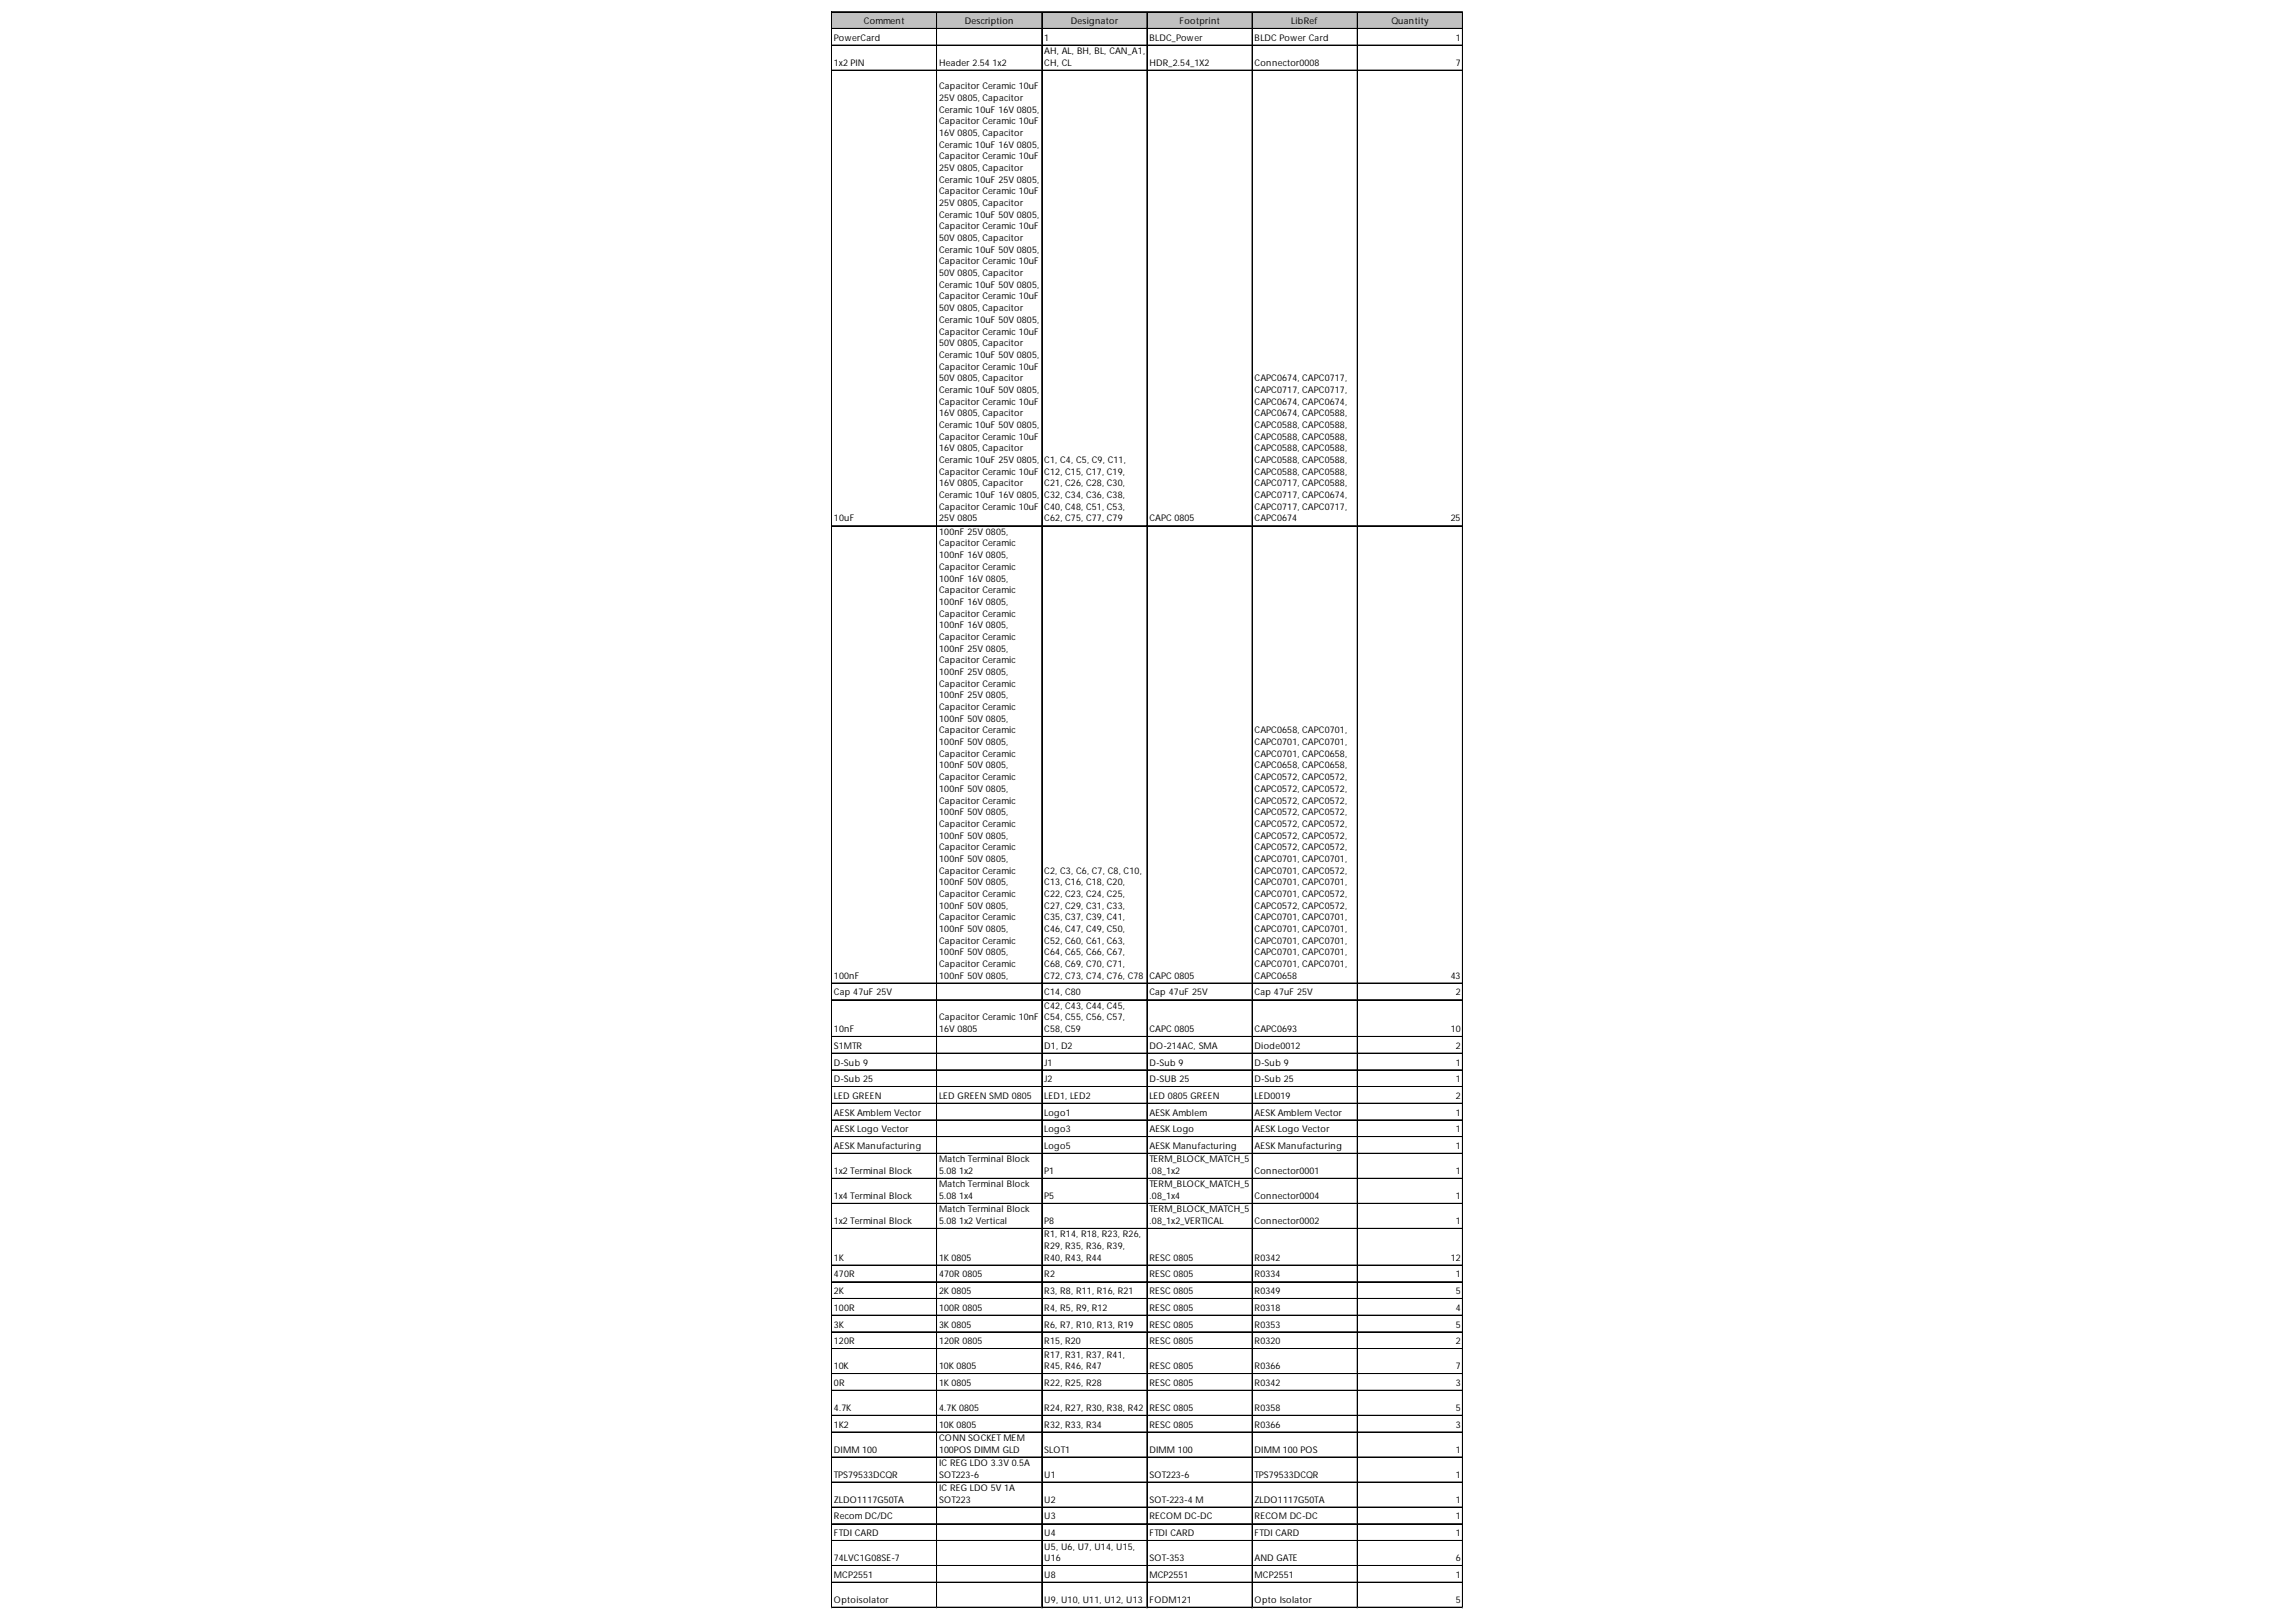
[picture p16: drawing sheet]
<svg xmlns="http://www.w3.org/2000/svg" width="297mm" height="210mm" viewBox="0 0 297 210" stroke-linecap="round" stroke-linejoin="round" font-family="sans-serif">
<defs><g id="words">
<g font-size="1.2">
<text x="107.9" y="5.3">PowerCard</text>
<text x="111.8" y="3.1">Comment</text>
<text x="124.8" y="3.1">Description</text>
<text x="135.1" y="5.3">1</text>
<text x="138.5" y="3.1">Designator</text>
<text x="148.7" y="5.3">BLDC_Power</text>
<text x="152.6" y="3.1">Footprint</text>
<text x="162.3" y="5.3">BLDC Power Card</text>
<text x="167.1" y="3.1">LibRef</text>
<text x="180" y="3.1">Quantity</text>
<text x="188.3" y="5.3">1</text>
<text x="107.9" y="8.5">1x2 PIN</text>
<text x="121.5" y="8.5">Header 2.54 1x2</text>
<text x="121.5" y="11.5">Capacitor Ceramic 10uF</text>
<text x="135.1" y="7">AH, AL, BH, BL, CAN_A1,</text>
<text x="135.1" y="8.5">CH, CL</text>
<text x="148.7" y="8.5">HDR_2.54_1X2</text>
<text x="162.3" y="8.5">Connector0008</text>
<text x="188.3" y="8.5">7</text>
<text x="121.5" y="13.1">25V 0805, Capacitor</text>
<text x="121.5" y="14.6">Ceramic 10uF 16V 0805,</text>
<text x="121.5" y="16.1">Capacitor Ceramic 10uF</text>
<text x="121.5" y="17.6">16V 0805, Capacitor</text>
<text x="121.5" y="19.1">Ceramic 10uF 16V 0805,</text>
<text x="121.5" y="20.6">Capacitor Ceramic 10uF</text>
<text x="121.5" y="22.1">25V 0805, Capacitor</text>
<text x="121.5" y="23.6">Ceramic 10uF 25V 0805,</text>
<text x="121.5" y="25.2">Capacitor Ceramic 10uF</text>
<text x="121.5" y="26.7">25V 0805, Capacitor</text>
<text x="121.5" y="28.2">Ceramic 10uF 50V 0805,</text>
<text x="121.5" y="29.7">Capacitor Ceramic 10uF</text>
<text x="121.5" y="31.2">50V 0805, Capacitor</text>
<text x="121.5" y="32.7">Ceramic 10uF 50V 0805,</text>
<text x="121.5" y="34.2">Capacitor Ceramic 10uF</text>
<text x="121.5" y="35.7">50V 0805, Capacitor</text>
<text x="121.5" y="37.2">Ceramic 10uF 50V 0805,</text>
<text x="121.5" y="38.8">Capacitor Ceramic 10uF</text>
<text x="121.5" y="40.3">50V 0805, Capacitor</text>
<text x="121.5" y="41.8">Ceramic 10uF 50V 0805,</text>
<text x="121.5" y="43.3">Capacitor Ceramic 10uF</text>
<text x="121.5" y="44.8">50V 0805, Capacitor</text>
<text x="121.5" y="46.3">Ceramic 10uF 50V 0805,</text>
<text x="121.5" y="47.8">Capacitor Ceramic 10uF</text>
<text x="121.5" y="49.3">50V 0805, Capacitor</text>
<text x="121.5" y="50.9">Ceramic 10uF 50V 0805,</text>
<text x="121.5" y="52.4">Capacitor Ceramic 10uF</text>
<text x="121.5" y="53.9">16V 0805, Capacitor</text>
<text x="162.3" y="49.3">CAPC0674, CAPC0717,</text>
<text x="162.3" y="50.9">CAPC0717, CAPC0717,</text>
<text x="162.3" y="52.4">CAPC0674, CAPC0674,</text>
<text x="162.3" y="53.9">CAPC0674, CAPC0588,</text>
<text x="121.5" y="55.4">Ceramic 10uF 50V 0805,</text>
<text x="121.5" y="56.9">Capacitor Ceramic 10uF</text>
<text x="121.5" y="58.4">16V 0805, Capacitor</text>
<text x="121.5" y="59.9">Ceramic 10uF 25V 0805,</text>
<text x="135.1" y="59.9">C1, C4, C5, C9, C11,</text>
<text x="162.3" y="55.4">CAPC0588, CAPC0588,</text>
<text x="162.3" y="56.9">CAPC0588, CAPC0588,</text>
<text x="162.3" y="58.4">CAPC0588, CAPC0588,</text>
<text x="162.3" y="59.9">CAPC0588, CAPC0588,</text>
<text x="121.5" y="61.4">Capacitor Ceramic 10uF</text>
<text x="121.5" y="62.9">16V 0805, Capacitor</text>
<text x="121.5" y="64.5">Ceramic 10uF 16V 0805,</text>
<text x="121.5" y="66">Capacitor Ceramic 10uF</text>
<text x="135.1" y="61.4">C12, C15, C17, C19,</text>
<text x="135.1" y="62.9">C21, C26, C28, C30,</text>
<text x="135.1" y="64.5">C32, C34, C36, C38,</text>
<text x="135.1" y="66">C40, C48, C51, C53,</text>
<text x="162.3" y="61.4">CAPC0588, CAPC0588,</text>
<text x="162.3" y="62.9">CAPC0717, CAPC0588,</text>
<text x="162.3" y="64.5">CAPC0717, CAPC0674,</text>
<text x="162.3" y="66">CAPC0717, CAPC0717,</text>
<text x="107.9" y="67.5">10uF</text>
<text x="121.5" y="67.5">25V 0805</text>
<text x="121.5" y="67.7">Capacitor Ceramic</text>
<text x="121.5" y="69.2">100nF 25V 0805,</text>
<text x="121.5" y="70.7">Capacitor Ceramic</text>
<text x="135.1" y="67.5">C62, C75, C77, C79</text>
<text x="148.7" y="67.5">CAPC 0805</text>
<text x="162.3" y="67.5">CAPC0674</text>
<text x="187.7" y="67.5">25</text>
<text x="121.5" y="72.2">100nF 16V 0805,</text>
<text x="121.5" y="73.7">Capacitor Ceramic</text>
<text x="121.5" y="75.3">100nF 16V 0805,</text>
<text x="121.5" y="76.8">Capacitor Ceramic</text>
<text x="121.5" y="78.3">100nF 16V 0805,</text>
<text x="121.5" y="79.8">Capacitor Ceramic</text>
<text x="121.5" y="81.3">100nF 16V 0805,</text>
<text x="121.5" y="82.8">Capacitor Ceramic</text>
<text x="121.5" y="84.3">100nF 25V 0805,</text>
<text x="121.5" y="85.8">Capacitor Ceramic</text>
<text x="121.5" y="87.4">100nF 25V 0805,</text>
<text x="121.5" y="88.9">Capacitor Ceramic</text>
<text x="121.5" y="90.4">100nF 25V 0805,</text>
<text x="121.5" y="91.9">Capacitor Ceramic</text>
<text x="121.5" y="93.4">100nF 50V 0805,</text>
<text x="121.5" y="94.9">Capacitor Ceramic</text>
<text x="162.3" y="94.9">CAPC0658, CAPC0701,</text>
<text x="121.5" y="96.4">100nF 50V 0805,</text>
<text x="121.5" y="97.9">Capacitor Ceramic</text>
<text x="121.5" y="99.4">100nF 50V 0805,</text>
<text x="121.5" y="101">Capacitor Ceramic</text>
<text x="162.3" y="96.4">CAPC0701, CAPC0701,</text>
<text x="162.3" y="97.9">CAPC0701, CAPC0658,</text>
<text x="162.3" y="99.4">CAPC0658, CAPC0658,</text>
<text x="162.3" y="101">CAPC0572, CAPC0572,</text>
<text x="121.5" y="102.5">100nF 50V 0805,</text>
<text x="121.5" y="104">Capacitor Ceramic</text>
<text x="121.5" y="105.5">100nF 50V 0805,</text>
<text x="121.5" y="107">Capacitor Ceramic</text>
<text x="162.3" y="102.5">CAPC0572, CAPC0572,</text>
<text x="162.3" y="104">CAPC0572, CAPC0572,</text>
<text x="162.3" y="105.5">CAPC0572, CAPC0572,</text>
<text x="162.3" y="107">CAPC0572, CAPC0572,</text>
<text x="121.5" y="108.5">100nF 50V 0805,</text>
<text x="121.5" y="110">Capacitor Ceramic</text>
<text x="121.5" y="111.5">100nF 50V 0805,</text>
<text x="121.5" y="113.1">Capacitor Ceramic</text>
<text x="135.1" y="113.1">C2, C3, C6, C7, C8, C10,</text>
<text x="162.3" y="108.5">CAPC0572, CAPC0572,</text>
<text x="162.3" y="110">CAPC0572, CAPC0572,</text>
<text x="162.3" y="111.5">CAPC0701, CAPC0701,</text>
<text x="162.3" y="113.1">CAPC0701, CAPC0572,</text>
<text x="121.5" y="114.6">100nF 50V 0805,</text>
<text x="121.5" y="116.1">Capacitor Ceramic</text>
<text x="121.5" y="117.6">100nF 50V 0805,</text>
<text x="121.5" y="119.1">Capacitor Ceramic</text>
<text x="135.1" y="114.6">C13, C16, C18, C20,</text>
<text x="135.1" y="116.1">C22, C23, C24, C25,</text>
<text x="135.1" y="117.6">C27, C29, C31, C33,</text>
<text x="135.1" y="119.1">C35, C37, C39, C41,</text>
<text x="162.3" y="114.6">CAPC0701, CAPC0701,</text>
<text x="162.3" y="116.1">CAPC0701, CAPC0572,</text>
<text x="162.3" y="117.6">CAPC0572, CAPC0572,</text>
<text x="162.3" y="119.1">CAPC0701, CAPC0701,</text>
<text x="121.5" y="120.6">100nF 50V 0805,</text>
<text x="121.5" y="122.1">Capacitor Ceramic</text>
<text x="121.5" y="123.6">100nF 50V 0805,</text>
<text x="121.5" y="125.1">Capacitor Ceramic</text>
<text x="135.1" y="120.6">C46, C47, C49, C50,</text>
<text x="135.1" y="122.1">C52, C60, C61, C63,</text>
<text x="135.1" y="123.6">C64, C65, C66, C67,</text>
<text x="135.1" y="125.1">C68, C69, C70, C71,</text>
<text x="162.3" y="120.6">CAPC0701, CAPC0701,</text>
<text x="162.3" y="122.1">CAPC0701, CAPC0701,</text>
<text x="162.3" y="123.6">CAPC0701, CAPC0701,</text>
<text x="162.3" y="125.1">CAPC0701, CAPC0701,</text>
<text x="107.9" y="126.7">100nF</text>
<text x="107.9" y="128.8">Cap 47uF 25V</text>
<text x="121.5" y="126.7">100nF 50V 0805,</text>
<text x="135.1" y="126.7">C72, C73, C74, C76, C78</text>
<text x="135.1" y="128.8">C14, C80</text>
<text x="135.1" y="130.5">C42, C43, C44, C45,</text>
<text x="148.7" y="126.7">CAPC 0805</text>
<text x="148.7" y="128.8">Cap 47uF 25V</text>
<text x="162.3" y="126.7">CAPC0658</text>
<text x="162.3" y="128.8">Cap 47uF 25V</text>
<text x="187.7" y="126.7">43</text>
<text x="188.3" y="128.8">2</text>
<text x="107.9" y="133.6">10nF</text>
<text x="107.9" y="135.7">S1MTR</text>
<text x="107.9" y="137.9">D-Sub 9</text>
<text x="121.5" y="132.1">Capacitor Ceramic 10nF</text>
<text x="121.5" y="133.6">16V 0805</text>
<text x="135.1" y="132.1">C54, C55, C56, C57,</text>
<text x="135.1" y="133.6">C58, C59</text>
<text x="135.1" y="135.7">D1, D2</text>
<text x="135.1" y="137.9">J1</text>
<text x="148.7" y="133.6">CAPC 0805</text>
<text x="148.7" y="135.7">DO-214AC, SMA</text>
<text x="148.7" y="137.9">D-Sub 9</text>
<text x="162.3" y="133.6">CAPC0693</text>
<text x="162.3" y="135.7">Diode0012</text>
<text x="162.3" y="137.9">D-Sub 9</text>
<text x="187.7" y="133.6">10</text>
<text x="188.3" y="135.7">2</text>
<text x="188.3" y="137.9">1</text>
<text x="107.9" y="140">D-Sub 25</text>
<text x="107.9" y="142.2">LED GREEN</text>
<text x="121.5" y="142.2">LED GREEN SMD 0805</text>
<text x="135.1" y="140">J2</text>
<text x="135.1" y="142.2">LED1, LED2</text>
<text x="148.7" y="140">D-SUB 25</text>
<text x="148.7" y="142.2">LED 0805 GREEN</text>
<text x="162.3" y="140">D-Sub 25</text>
<text x="162.3" y="142.2">LED0019</text>
<text x="188.3" y="140">1</text>
<text x="188.3" y="142.2">2</text>
<text x="107.9" y="144.4">AESK Amblem Vector</text>
<text x="107.9" y="146.5">AESK Logo Vector</text>
<text x="107.9" y="148.7">AESK Manufacturing</text>
<text x="135.1" y="144.4">Logo1</text>
<text x="135.1" y="146.5">Logo3</text>
<text x="135.1" y="148.7">Logo5</text>
<text x="148.7" y="144.4">AESK Amblem</text>
<text x="148.7" y="146.5">AESK Logo</text>
<text x="148.7" y="148.7">AESK Manufacturing</text>
<text x="162.3" y="144.4">AESK Amblem Vector</text>
<text x="162.3" y="146.5">AESK Logo Vector</text>
<text x="162.3" y="148.7">AESK Manufacturing</text>
<text x="188.3" y="144.4">1</text>
<text x="188.3" y="146.5">1</text>
<text x="188.3" y="148.7">1</text>
<text x="107.9" y="151.9">1x2 Terminal Block</text>
<text x="107.9" y="155.2">1x4 Terminal Block</text>
<text x="121.5" y="150.4">Match Terminal Block</text>
<text x="121.5" y="151.9">5.08 1x2</text>
<text x="121.5" y="153.7">Match Terminal Block</text>
<text x="121.5" y="155.2">5.08 1x4</text>
<text x="135.1" y="151.9">P1</text>
<text x="135.1" y="155.2">P5</text>
<text x="148.7" y="150.4">TERM_BLOCK_MATCH_5</text>
<text x="148.7" y="151.9">.08_1x2</text>
<text x="148.7" y="153.7">TERM_BLOCK_MATCH_5</text>
<text x="148.7" y="155.2">.08_1x4</text>
<text x="162.3" y="151.9">Connector0001</text>
<text x="162.3" y="155.2">Connector0004</text>
<text x="188.3" y="151.9">1</text>
<text x="188.3" y="155.2">1</text>
<text x="107.9" y="158.4">1x2 Terminal Block</text>
<text x="121.5" y="156.9">Match Terminal Block</text>
<text x="121.5" y="158.4">5.08 1x2 Vertical</text>
<text x="135.1" y="158.4">P8</text>
<text x="135.1" y="160.1">R1, R14, R18, R23, R26,</text>
<text x="135.1" y="161.6">R29, R35, R36, R39,</text>
<text x="148.7" y="156.9">TERM_BLOCK_MATCH_5</text>
<text x="148.7" y="158.4">.08_1x2_VERTICAL</text>
<text x="162.3" y="158.4">Connector0002</text>
<text x="188.3" y="158.4">1</text>
<text x="107.9" y="163.2">1K</text>
<text x="107.9" y="165.3">470R</text>
<text x="107.9" y="167.5">2K</text>
<text x="121.5" y="163.2">1K 0805</text>
<text x="121.5" y="165.3">470R 0805</text>
<text x="121.5" y="167.5">2K 0805</text>
<text x="135.1" y="163.2">R40, R43, R44</text>
<text x="135.1" y="165.3">R2</text>
<text x="135.1" y="167.5">R3, R8, R11, R16, R21</text>
<text x="148.7" y="163.2">RESC 0805</text>
<text x="148.7" y="165.3">RESC 0805</text>
<text x="148.7" y="167.5">RESC 0805</text>
<text x="162.3" y="163.2">R0342</text>
<text x="162.3" y="165.3">R0334</text>
<text x="162.3" y="167.5">R0349</text>
<text x="187.7" y="163.2">12</text>
<text x="188.3" y="165.3">1</text>
<text x="188.3" y="167.5">5</text>
<text x="107.9" y="169.6">100R</text>
<text x="107.9" y="171.8">3K</text>
<text x="107.9" y="174">120R</text>
<text x="121.5" y="169.6">100R 0805</text>
<text x="121.5" y="171.8">3K 0805</text>
<text x="121.5" y="174">120R 0805</text>
<text x="135.1" y="169.6">R4, R5, R9, R12</text>
<text x="135.1" y="171.8">R6, R7, R10, R13, R19</text>
<text x="135.1" y="174">R15, R20</text>
<text x="148.7" y="169.6">RESC 0805</text>
<text x="148.7" y="171.8">RESC 0805</text>
<text x="148.7" y="174">RESC 0805</text>
<text x="162.3" y="169.6">R0318</text>
<text x="162.3" y="171.8">R0353</text>
<text x="162.3" y="174">R0320</text>
<text x="188.3" y="169.6">4</text>
<text x="188.3" y="171.8">5</text>
<text x="188.3" y="174">2</text>
<text x="107.9" y="177.2">10K</text>
<text x="107.9" y="179.4">0R</text>
<text x="121.5" y="177.2">10K 0805</text>
<text x="121.5" y="179.4">1K 0805</text>
<text x="135.1" y="175.7">R17, R31, R37, R41,</text>
<text x="135.1" y="177.2">R45, R46, R47</text>
<text x="135.1" y="179.4">R22, R25, R28</text>
<text x="148.7" y="177.2">RESC 0805</text>
<text x="148.7" y="179.4">RESC 0805</text>
<text x="162.3" y="177.2">R0366</text>
<text x="162.3" y="179.4">R0342</text>
<text x="188.3" y="177.2">7</text>
<text x="188.3" y="179.4">3</text>
<text x="107.9" y="182.6">4.7K</text>
<text x="107.9" y="184.8">1K2</text>
<text x="121.5" y="182.6">4.7K 0805</text>
<text x="121.5" y="184.8">10K 0805</text>
<text x="135.1" y="182.6">R24, R27, R30, R38, R42</text>
<text x="135.1" y="184.8">R32, R33, R34</text>
<text x="148.7" y="182.6">RESC 0805</text>
<text x="148.7" y="184.8">RESC 0805</text>
<text x="162.3" y="182.6">R0358</text>
<text x="162.3" y="184.8">R0366</text>
<text x="188.3" y="182.6">5</text>
<text x="188.3" y="184.8">3</text>
<text x="107.9" y="188">DIMM 100</text>
<text x="107.9" y="191.2">TPS79533DCQR</text>
<text x="121.5" y="186.5">CONN SOCKET MEM</text>
<text x="121.5" y="188">100POS DIMM GLD</text>
<text x="121.5" y="189.7">IC REG LDO 3.3V 0.5A</text>
<text x="121.5" y="191.2">SOT223-6</text>
<text x="135.1" y="188">SLOT1</text>
<text x="135.1" y="191.2">U1</text>
<text x="148.7" y="188">DIMM 100</text>
<text x="148.7" y="191.2">SOT223-6</text>
<text x="162.3" y="188">DIMM 100 POS</text>
<text x="162.3" y="191.2">TPS79533DCQR</text>
<text x="188.3" y="188">1</text>
<text x="188.3" y="191.2">1</text>
<text x="107.9" y="194.5">ZLDO1117G50TA</text>
<text x="107.9" y="196.6">Recom DC/DC</text>
<text x="121.5" y="193">IC REG LDO 5V 1A</text>
<text x="121.5" y="194.5">SOT223</text>
<text x="135.1" y="194.5">U2</text>
<text x="135.1" y="196.6">U3</text>
<text x="148.7" y="194.5">SOT-223-4 M</text>
<text x="148.7" y="196.6">RECOM DC-DC</text>
<text x="162.3" y="194.5">ZLDO1117G50TA</text>
<text x="162.3" y="196.6">RECOM DC-DC</text>
<text x="188.3" y="194.5">1</text>
<text x="188.3" y="196.6">1</text>
<text x="107.9" y="198.8">FTDI CARD</text>
<text x="107.9" y="202">74LVC1G08SE-7</text>
<text x="135.1" y="198.8">U4</text>
<text x="135.1" y="200.5">U5, U6, U7, U14, U15,</text>
<text x="135.1" y="202">U16</text>
<text x="148.7" y="198.8">FTDI CARD</text>
<text x="148.7" y="202">SOT-353</text>
<text x="162.3" y="198.8">FTDI CARD</text>
<text x="162.3" y="202">AND GATE</text>
<text x="188.3" y="198.8">1</text>
<text x="188.3" y="202">6</text>
<text x="107.9" y="204.2">MCP2551</text>
<text x="107.9" y="207.4">Optoisolator</text>
<text x="135.1" y="204.2">U8</text>
<text x="135.1" y="207.4">U9, U10, U11, U12, U13</text>
<text x="148.7" y="204.2">MCP2551</text>
<text x="148.7" y="207.4">FODM121</text>
<text x="162.3" y="204.2">MCP2551</text>
<text x="162.3" y="207.4">Opto Isolator</text>
<text x="188.3" y="204.2">1</text>
<text x="188.3" y="207.4">5</text>
</g>
</g></defs>
<path d="M107.6 1.6h81.6v2.2h-81.6z" fill="#c0c0c0"/>
<g fill="none" stroke="#000" stroke-width=".13">
<path d="M107.6 1.5v206.6M107.7 1.5h81.5M107.7 1.6h81.5M107.7 3.7h81.5M107.7 5.8h81.5M107.7 5.9h81.5M107.7 9.1h81.5M121.2 1.6v206.5M134.8 1.6v206.5M148.4 1.6v206.5M162 1.6v206.5M175.6 1.6v206.5"/>
<path d="M189.2 1.6v206.5M107.7 68h81.5M107.7 68.1h81.5M107.7 127.2h81.5M107.7 127.3h81.5M107.7 129.4h81.5M107.7 134.1h81.5M107.7 134.2h81.5M107.7 136.3h81.5M107.7 138.4h81.5M107.7 138.5h81.5M107.7 140.6h81.5"/>
<path d="M107.7 140.7h81.5M107.7 142.8h81.5M107.7 144.9h81.5M107.7 145h81.5M107.7 147.1h81.5M107.7 149.2h81.5M107.7 149.3h81.5M107.7 152.5h81.5M107.7 155.7h81.5M107.7 155.8h81.5M107.7 159h81.5M107.7 163.7h81.5"/>
<path d="M107.7 163.8h81.5M107.7 165.9h81.5M107.7 168h81.5M107.7 168.1h81.5M107.7 170.2h81.5M107.7 172.4h81.5M107.7 174.5h81.5M107.7 174.6h81.5M107.7 177.8h81.5M107.7 179.9h81.5M107.7 180h81.5M107.7 183.2h81.5"/>
<path d="M107.7 185.3h81.5M107.7 185.4h81.5M107.7 188.5h81.5M107.7 188.6h81.5M107.7 191.8h81.5M107.7 195h81.5M107.7 195.1h81.5M107.7 197.2h81.5M107.7 199.3h81.5M107.7 199.4h81.5M107.7 202.6h81.5M107.7 204.7h81.5"/>
<path d="M107.7 204.8h81.5M107.7 208h81.5"/>
</g>
<path d="M107.6 208.1h.1" fill="none" stroke="#d4d4d4" stroke-width=".13"/>
<path d="M107.6 208.1h.1z" fill="#d4d4d4"/>
<path d="M121.2 208.1h.1" fill="none" stroke="#d4d4d4" stroke-width=".13"/>
<path d="M121.2 208.1h.1z" fill="#d4d4d4"/>
<path d="M134.8 208.1h.1" fill="none" stroke="#d4d4d4" stroke-width=".13"/>
<path d="M134.8 208.1h.1z" fill="#d4d4d4"/>
<path d="M148.4 208.1h.1" fill="none" stroke="#d4d4d4" stroke-width=".13"/>
<path d="M148.4 208.1h.1z" fill="#d4d4d4"/>
<path d="M162 208.1h.1" fill="none" stroke="#d4d4d4" stroke-width=".13"/>
<path d="M162 208.1h.1z" fill="#d4d4d4"/>
<path d="M175.6 208.1h.1" fill="none" stroke="#d4d4d4" stroke-width=".13"/>
<path d="M175.6 208.1h.1z" fill="#d4d4d4"/>
<path d="M189.2 208.1h.1" fill="none" stroke="#d4d4d4" stroke-width=".13"/>
<use href="#words"/>
</svg>
